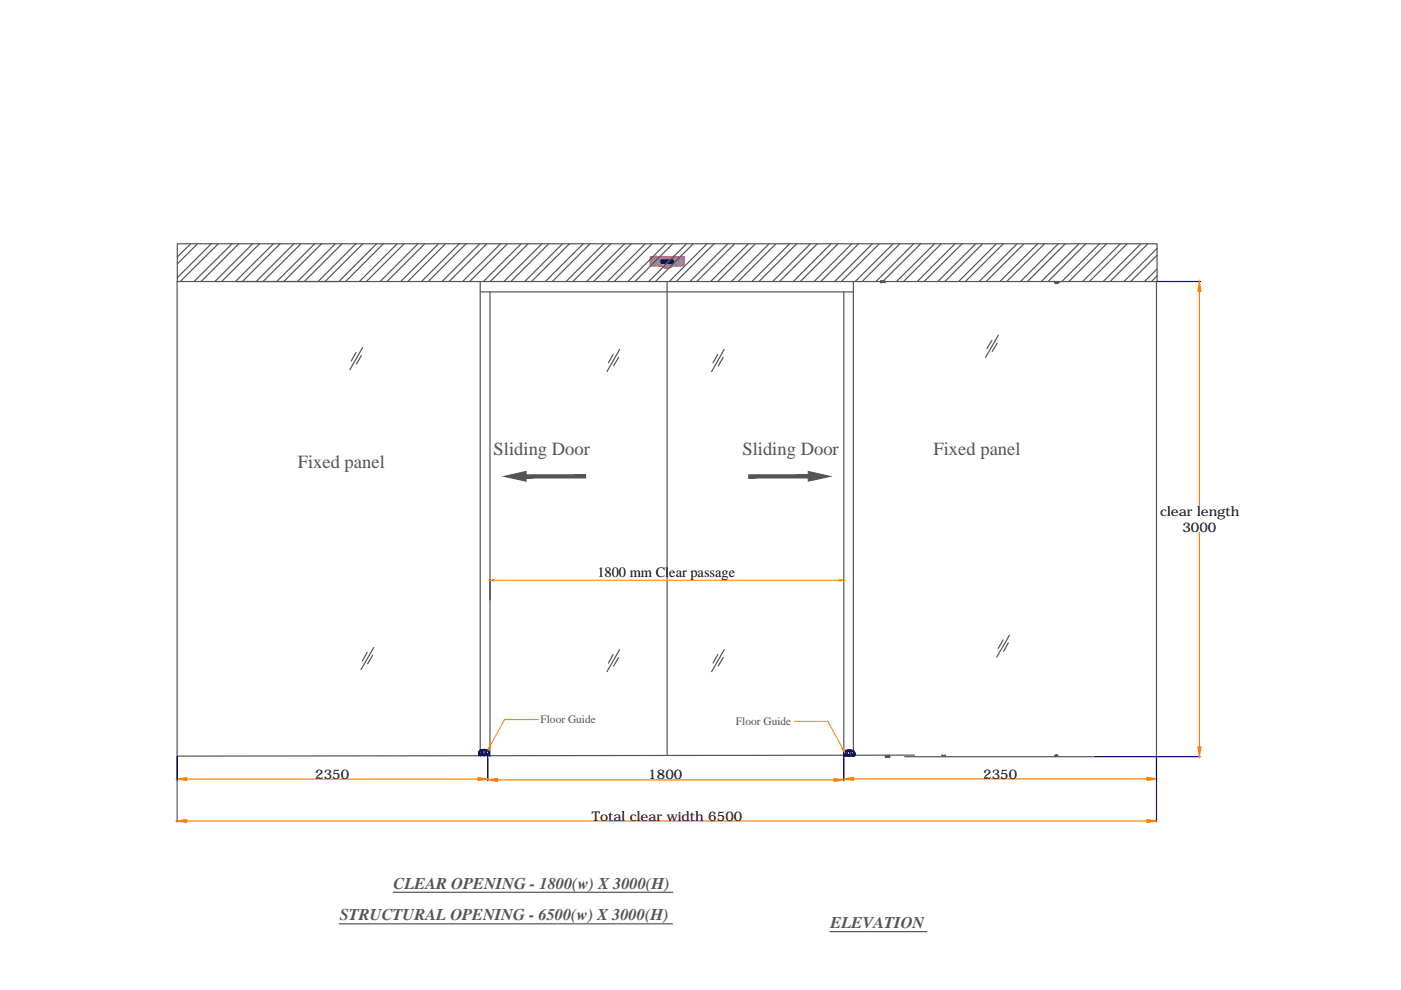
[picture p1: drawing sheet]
<svg xmlns="http://www.w3.org/2000/svg" width="297mm" height="210mm" viewBox="0 0 297 210" stroke-linecap="round" stroke-linejoin="round" font-family="sans-serif">
<defs><g id="words">
<g font-size="3.9" fill="#545454">
<text x="63.1" y="99.2">Fixed panel</text>
<text x="104.6" y="96.6">Sliding Door</text>
<text x="157.4" y="96.6">Sliding Door</text>
<text x="197.9" y="96.6">Fixed panel</text>
</g>
<g font-size="3.5" fill="#545454">
<text x="83.4" y="188.4">CLEAR OPENING - 1800(w) X 3000(H)</text>
<text x="72.1" y="195.1">STRUCTURAL OPENING - 6500(w) X 3000(H)</text>
<text x="176.1" y="196.8">ELEVATION</text>
</g>
<text font-size="3" x="126.7" y="122.3">1800 mm Clear passage</text>
<g font-size="2.8">
<text x="246" y="109.3">clear length</text>
<text x="250.7" y="112.9">3000</text>
<text x="66.8" y="165.1">2350</text>
<text x="137.5" y="165.3">1800</text>
<text x="208.4" y="165.1">2350</text>
<text x="125.5" y="174">Total clear width 6500</text>
</g>
<g font-size="2.4" fill="#545454">
<text x="114.6" y="153.3">Floor Guide</text>
<text x="156" y="153.7">Floor Guide</text>
</g>
</g></defs>
<!-- layer: FIN -->
<g fill="none" stroke="#545454" stroke-width=".25">
<path d="M37.5 59.7v100.4M37.6 51.7h207.7v8h-207.7zM40.4 51.7l-2.8 2.8M41.9 51.7l-4.3 4.3M44.8 51.7l-7.2 7.2M46.3 51.7l-8.1 8M49.2 51.7l-8.1 8M50 59.7h21.7M50.6 51.7l-8 8M53.6 51.7l-8 8M55 51.7l-8 8M58 51.7l-8.1 8"/>
<path d="M59.4 51.7l-8 8M62.3 51.7l-8 8M63.8 51.7l-8 8M66.7 51.7l-8 8M68.2 51.7l-8 8M71.1 51.7l-8 8M72.5 51.7l-8 8M75.4 51.7l-8 8M76.9 51.7l-8 8M79.8 51.7l-8 8M81.3 51.7l-8 8M84.2 51.7l-8 8"/>
<path d="M85.7 51.7l-8 8M88.6 51.7l-8 8M90 51.7l-8 8M93 51.7l-8 8M94.4 51.7l-8 8M97.4 51.7l-8 8M98.8 51.7l-8 8M101.7 51.7l-8 8M101.8 59.7v100.4M103.2 51.7l-8 8M106.1 51.7l-8 8M107.6 51.7l-8 8"/>
<path d="M110.5 51.7l-8 8M112 51.7l-8.1 8M114.9 51.7l-8.1 8M116.3 51.7l-8 8M119.3 51.7l-8 8M120.7 51.7l-8 8M123.7 51.7l-8.1 8M125.1 51.7l-8 8M128 51.7l-8 8M129.5 51.7l-8 8M132.4 51.7l-8 8M133.9 51.7l-8 8"/>
<path d="M136.8 51.7l-8 8M138.3 51.7l-8.1 8M141.2 51.7l-8.1 8M141.4 59.7v100.4M142.6 51.7l-8 8M145.5 51.7l-8 8M147 51.7l-8 8M149.9 51.7l-8 8M151.4 51.7l-8 8M154.3 51.7l-8 8M155.7 51.7l-8 8M158.7 51.7l-8 8"/>
<path d="M160.1 51.7l-8 8M163.1 51.7l-8 8M164.5 51.7l-8 8M167.4 51.7l-8 8M168.9 51.7l-8 8M171.8 51.7l-8 8M173.3 51.7l-8 8M176.2 51.7l-8 8M177.7 51.7l-8 8M180.6 51.7l-8 8M180.9 59.7v100.6M182 51.7l-8 8"/>
<path d="M185 51.7l-8 8M186.4 51.7l-8 8M189.4 51.7l-8.1 8M190.8 51.7l-8 8M193.7 51.7l-8 8M195.2 51.7l-8 8M198.1 51.7l-8 8M199.6 51.7l-8 8M202.5 51.7l-8 8M204 51.7l-8.1 8M206.9 51.7l-8.1 8M208.3 51.7l-8 8"/>
<path d="M211.2 51.7l-8 8M212.7 51.7l-8 8M215.6 51.7l-8 8M217.1 51.7l-8 8M220 51.7l-8 8M221.4 51.7l-8 8M224.4 51.7l-8 8M225.8 51.7l-8 8M228.8 51.7l-8 8M230.2 51.7l-8 8M233.1 51.7l-8 8M234.6 51.7l-8 8"/>
<path d="M237.5 51.7l-8 8M239 51.7l-8 8M241.9 51.7l-8 8M243.4 51.7l-8 8M245.2 59.7v100.8M245.3 52.7l-7 7M245.3 57l-2.6 2.7M245.3 54.1l-5.6 5.6M245.3 58.5l-1.2 1.2M75.5 74.8l-1 1.7M76.6 75.4l-1 1.8M76.9 73.7l-2.7 4.7"/>
<path d="M101.8 61.9h79.1M103.9 61.9v98.5M130 75.1l-1 1.8M131.1 75.8l-1 1.8M131.4 74.1l-2.7 4.7M152.2 75.1l-1 1.8M153.3 75.8l-1 1.8M153.5 74.1l-2.6 4.7M178.9 61.9v98.5M210.3 72.1l-1 1.8M211.4 72.8l-1 1.7M211.7 71.1l-2.7 4.7"/>
<path d="M77.9 138.3l-1.1 1.8M79 138.9l-1.1 1.9M79.2 137.3l-2.7 4.6M130 138.8l-1 1.8M131.1 139.4l-1 1.8M131.4 137.8l-2.7 4.6M152.2 138.8l-1 1.8M153.3 139.4l-1 1.8M153.5 137.8l-2.6 4.6M212.7 135.7l-1.1 1.8M213.8 136.3l-1 1.8M214 134.7l-2.7 4.6"/>
<path d="M191.8 160.4h39.8M193.9 160.1l-156.4 .2"/>
</g>
<!-- layer: 0 -->
<g fill="none" stroke="#808080" stroke-width=".25">
<path d="M137.9 54.9l-.1 .1M138 54.8h.1M138 54.4l-.2 .3M138 56.3v.1M138.1 56.2h.1M138.3 55.3l-.5 .5M138.4 55.2h.1M138.4 54.4l-.3 .3M138.7 55.7l-.5 .4M138.8 55.6h.1M138.8 54.4l-1 1M139 54.7l-.5 .4"/>
<path d="M139.1 54.5h.1M139.1 56l-.4 .4M139.1 54.4h.1M139.1 55.9h.1M139.3 55l-.4 .5M139.4 54.9h.1M139.5 56.3h.1M139.5 54.4l-1.7 1.7M139.7 55.4l-.5 .4M139.8 55.3h.1M139.9 54.4l-.4 .4M140.1 55.8l-.5 .4"/>
<path d="M140.2 55.7h.1M140.3 54.4l-2 2M140.3 54.7l-.4 .5M140.5 54.7h.1M140.5 56.1l-.4 .4M140.5 56h.1M140.6 54.4l-.1 .1M140.7 55.1l-.4 .5M140.8 55h.1M140.8 56.5l-.2 .2M140.9 56.4h.1M141 54.4l-1.9 2"/>
<path d="M141.1 55.5l-.5 .4M141.2 55.4h.1M141.2 56.9h.1M141.3 56.8h.1M141.4 54.4l-.5 .5M141.5 55.8l-.5 .5M141.6 55.8h.1M141.7 54.8l-.4 .5M141.8 54.4l-2 2M141.8 54.7h.1M141.8 56.2l-.4 .5M141.9 56.1h.1"/>
<path d="M142.1 54.4l-.2 .3M142.1 55.2l-.5 .5M142.2 55.1h.1M142.2 56.6l-.2 .2M142.3 56.5h.1M142.5 54.4l-2.1 2.2M142.5 55.6l-.5 .4M142.6 55.5h.1M142.7 54.5l-.4 .5M142.9 54.4h.1M142.9 55.9l-.5 .5M143 55.8h.1"/>
<path d="M143.1 54.9l-.4 .5M143.2 54.8h.1M143.2 56.3v.1M143.3 54.4l-2.4 2.4M143.3 56.2h.1M143.5 55.3l-.5 .5M143.6 55.2h.1M143.6 54.4l-.3 .3M143.9 55.7l-.5 .4M144 55.6h.1M144 54.4l-2.5 2.5M144.1 54.7l-.4 .4"/>
<path d="M144.2 54.5h.1M144.2 56l-.3 .4M144.4 54.4h.1M144.4 55.9h.1M144.5 55l-.4 .5M144.6 54.9h.1M144.7 56.3h.1M144.7 54.4l-2 2.1M144.9 55.4l-.5 .4M145 55.3h.1M145.1 54.8l-1.6 1.6M145.1 55.6l-.8 .8"/>
<path d="M145.1 56.3l-.1 .1M145.1 54.5l-.4 .3M145.1 56l-.3 .2"/>
</g>
<path d="M139.7 56.4l.9 .2M139.7 56.4h-1.9v-2h7.3v2h-1.9M143.2 56.4l-.9 .2a1.59 1.59 0 0 1-1.8 0" fill="none" stroke="#f0f" stroke-width=".25"/>
<g fill="#000" stroke="#000" stroke-width=".21">
<path d="M142 55.4h.2zM142 55.5h.2z"/>
<path d="M140.2 55.2h2.5zM140.3 55.2h2.4z"/>
<path d="M140.2 55.3h.2zM140.2 55.3h.3z"/>
<path d="M140.2 55.3v.3h.2zM140.2 55.3h.2v.3z"/>
<path d="M140.2 55.6h.3zM140.2 55.6h.3z"/>
<path d="M140.2 55.7h2.4zM140.2 55.7h2.5z"/>
<path d="M140.8 55.6h.7zM140.8 55.6h.7z"/>
<path d="M140.8 55.6h.7zM140.8 55.6h.7z"/>
<path d="M140.8 55.6h1.9zM140.8 55.6h1.9z"/>
<path d="M140.8 55.3h.7zM140.8 55.3h.7z"/>
<path d="M140.8 55.3h.7zM140.8 55.3h.7zM140.8 55.3h.7zM140.8 55.3h.7z"/>
<path d="M140.8 55.3h.7zM140.8 55.3h.7z"/>
<path d="M140.8 55.6h1.1zM140.9 55.6h1z"/>
<path d="M140.8 55.6h1.1zM140.8 55.6h1.1z"/>
<path d="M140.8 55.6h.7zM140.8 55.6h.7z"/>
<path d="M140.8 55.6h.7zM140.8 55.6h.7z"/>
<path d="M140.8 55.6h.7zM140.8 55.6h.7z"/>
<path d="M140.8 55.6h.7zM140.8 55.6h.7z"/>
<path d="M140.9 55.4h.6zM140.9 55.4h.6z"/>
<path d="M140.9 55.4h.6zM140.9 55.4h.6z"/>
<path d="M140.9 55.4h.6zM140.9 55.4h.6z"/>
<path d="M140.9 55.4h.6zM140.9 55.4h.6z"/>
<path d="M140.9 55.4h1.8zM140.9 55.4h1.8z"/>
<path d="M140.9 55.4v.1h1.8zM140.9 55.4h1.8v.1z"/>
<path d="M140.9 55.5h1zM140.9 55.5h1z"/>
<path d="M140.9 55.5h1zM140.9 55.5h1z"/>
<path d="M140.9 55.5h1zM140.9 55.5h1z"/>
<path d="M140.9 55.5h1zM140.9 55.5h1z"/>
<path d="M140.9 55.5h1zM140.9 55.5h1z"/>
<path d="M140.9 55.5l1 .1zM140.9 55.5l1 .1z"/>
<path d="M141 55.3h.4zM141 55.3h.4zM141 55.3h.4zM141 55.3h.4zM141 55.3h.4zM141 55.3h.4zM141 55.3h.4zM141 55.3h.4zM141 55.3h.4zM141 55.3h.4zM141 55.3h.4zM141 55.3h.4zM141 55.3h.4zM141 55.3h.4z"/>
<path d="M141 55.3l.4 .1zM141 55.3l.4 .1z"/>
<path d="M141 55.4h.1zM141 55.4h.1zM141 55.4h.1zM141 55.4h.1z"/>
<path d="M141 55.4l.4 .1zM141 55.4l.4 .1z"/>
<path d="M141 55.5h.1zM141 55.5h.1zM141 55.5h.1zM141 55.5h.1z"/>
<path d="M141 55.4h.1zM141 55.4h.1zM141 55.4h.1zM141 55.4h.1zM141 55.4h.1zM141 55.4h.1z"/>
<path d="M141 55.5h.1zM141 55.5h.1zM141 55.5h.1zM141 55.5h.1zM141 55.5h.1zM141 55.5h.1z"/>
<path d="M141 55.6h.4zM141 55.6h.4zM141 55.5l.4 .1zM141 55.5l.4 .1z"/>
<path d="M141 55.6h.4zM141 55.6h.4zM141 55.6h.4zM141 55.6h.4zM141 55.6h.4zM141 55.6h.4zM141 55.6h.4zM141 55.6h.4zM141 55.6h.4zM141 55.6h.4zM141 55.6h.4zM141 55.6h.4z"/>
<path d="M141.5 55.4h1.2zM141.5 55.4h1.2z"/>
<path d="M141.5 55.4h1.2zM141.5 55.4h1.2z"/>
<path d="M141.5 55.4h1.2zM141.5 55.4h1.2z"/>
<path d="M141.5 55.6h.4zM141.5 55.6h.4z"/>
<path d="M141.5 55.6h.4zM141.5 55.6h.4z"/>
<path d="M141.5 55.6h.4zM141.5 55.6h.4z"/>
<path d="M141.5 55.6h.4zM141.5 55.6h.4z"/>
<path d="M141.5 55.6h.4zM141.5 55.6h.4z"/>
<path d="M141.5 55.6h.4zM141.5 55.6h.4z"/>
<path d="M141.5 55.6h.4zM141.5 55.6h.4z"/>
<path d="M141.5 55.3h.4zM141.5 55.3h.4z"/>
<path d="M141.5 55.3h.4zM141.5 55.3h.4zM141.5 55.3h.4zM141.5 55.3h.4zM141.5 55.3h.4zM141.5 55.3h.4zM141.5 55.3h.4zM141.5 55.3h.4zM141.5 55.3h.4zM141.5 55.3h.4zM141.5 55.3h.4zM141.5 55.3h.4zM141.5 55.3h.4zM141.5 55.3h.4z"/>
<path d="M141.5 55.4h.4zM141.5 55.4h.4zM141.5 55.4h.4zM141.5 55.4h.4zM141.5 55.4h.4zM141.5 55.4h.4zM141.5 55.3l.4 .1zM141.5 55.3l.4 .1z"/>
<path d="M141.5 55.5l.3-.1zM141.8 55.4h.1l-.2 .1z"/>
<path d="M141.5 55.5h.4zM141.5 55.5h.4zM141.5 55.5h.4zM141.5 55.5h.4z"/>
<path d="M141.5 55.3h1.2zM141.5 55.3h1.2z"/>
<path d="M141.5 55.3h1.2zM141.5 55.3h1.2z"/>
<path d="M141.9 55.5h.8zM141.9 55.5h.8zM141.9 55.5h.8zM141.9 55.5h.8z"/>
<path d="M141.9 55.5h.8zM141.9 55.5h.8z"/>
<path d="M141.9 55.5h.8zM141.9 55.5h.8z"/>
<path d="M141.9 55.5h.8zM141.9 55.5h.8z"/>
<path d="M141.9 55.5h.8zM141.9 55.5h.8z"/>
<path d="M141.9 55.5l.8 .1zM141.9 55.5l.8 .1z"/>
<path d="M141.9 55.6h.8zM141.9 55.6h.8z"/>
<path d="M141.9 55.6h.8zM141.9 55.6h.8z"/>
<path d="M141.9 55.6h.8zM141.9 55.6h.8zM141.9 55.6h.8zM141.9 55.6h.8z"/>
<path d="M141.9 55.6h.8zM141.9 55.6h.8z"/>
<path d="M141.9 55.6h.8zM141.9 55.6h.8z"/>
<path d="M141.5 55.6h.4zM141.5 55.6h.4zM141.5 55.6h.4zM141.5 55.6h.4zM141.5 55.5l.4 .1zM141.5 55.5l.4 .1z"/>
<path d="M142 55.3h.5zM142 55.3h.5zM142 55.3h.5zM142 55.3h.5zM142 55.3h.5zM142 55.3h.5zM142 55.3h.5zM142 55.3h.5zM142 55.3h.5zM142 55.3h.5zM142 55.3h.5zM142 55.3h.5zM142 55.3h.5zM142 55.3h.5z"/>
<path d="M142 55.3l.5 .1zM142 55.3l.5 .1z"/>
<path d="M142 55.4h.2zM142 55.4h.2z"/>
<path d="M142 55.4l.5 .1zM142 55.4l.5 .1z"/>
<path d="M142 55.5h.2zM142 55.5h.2z"/>
<path d="M142 55.4h.2zM142 55.4h.2zM142 55.4h.2zM142 55.4h.2z"/>
<path d="M142 55.5h.2zM142 55.5h.2zM142 55.5h.2zM142 55.5h.2z"/>
<path d="M142 55.6h.5zM142 55.6h.5zM142 55.5l.5 .1zM142 55.5l.5 .1z"/>
<path d="M142 55.6h.5zM142 55.6h.5zM142 55.6h.5zM142 55.6h.5zM142 55.6h.5zM142 55.6h.5zM142 55.6h.5zM142 55.6h.5zM142 55.6h.5zM142 55.6h.5zM142 55.6h.5zM142 55.6h.5z"/>
<path d="M140.2 55.3h2.5zM140.2 55.3h2.5zM140.2 55.2l2.5 .1zM140.2 55.2l2.5 .1z"/>
<path d="M141.5 55.3h1.2zM141.5 55.3h1.2zM141.5 55.3h1.2zM141.5 55.3h1.2z"/>
<path d="M141.5 55.4h1.2zM141.5 55.4h1.2zM140.9 55.4h1.8zM140.9 55.4h1.8zM140.8 55.3l1.9 .1zM140.8 55.3l1.9 .1z"/>
<path d="M140.2 55.7h2.5zM140.2 55.7h2.5zM140.2 55.6l2.5 .1zM140.2 55.6l2.5 .1z"/>
<path d="M140.2 55.7h2.5zM140.2 55.7h2.5zM140.2 55.7h2.5zM140.2 55.7h2.5z"/>
</g>
<g fill="none" stroke="#000" stroke-width=".25">
<path d="M140.2 55.2h2.5v.5h-2.5zM140.3 55.6v.1M140.3 55.2v.5M140.3 55.2h2.3v.5M140.3 55.7h2.3M140.4 55.3h.5l-.4 .1v.1l.4-.1v.2h-.5zM140.8 55.5h.1M141 55.6h.1M141.1 55.5h.3l-.3-.1 .3-.1h-.4v.3M141.1 55.5l.3 .1h-.4M141.1 55.4h.1M141.1 55.5h.1"/>
<path d="M141.5 55.3h.4l-.2 .2 .2 .1h-.4l.3-.2-.3-.1M141.5 55.6h.1M141.5 55.4h.1M141.5 55.3h.1M141.9 55.5h.1M141.9 55.6h.1M142 55.6h.1M142.1 55.4h.1M142.1 55.5h.1M142.2 55.5l.3 .1h-.5M142.2 55.4h.1M142.2 55.5h.1"/>
<path d="M142.2 55.4l.3-.1h-.5v.3M142.2 55.4h.3l-.3 .1M142.6 55.6v.1M101.5 159.9h.1M101.5 159.7h.1M101.5 159.9h.7h-.7M101.5 159.6v.1M101.5 159.5v.1M101.5 159.7v.2M101.6 159.7l-.1 .2M101.6 159.7v.4M101.6 159.4l-.1 .2"/>
<path d="M101.6 159.9l.1 .1-.1-.1M101.6 159.9h.5h-.5M101.6 159.4v.1M101.7 159.3l-.2 .4M101.7 159.3h.1M101.7 159.3l-.1 .1M101.7 159.3l-.1 .4M101.9 159.2l-.2 .1M101.9 159.2h.1M101.9 159.2l-.3 .5M101.9 160v.1v-.1M101.9 160l.2-.1-.2 .1"/>
<path d="M101.9 160h-.2v.1M102 159.1h-.1M102.1 159h1M102.1 159.1l-.3 .1M102.1 159h1.1l-1.1 .1M102.1 159.1h.1M102.1 159l-.2 .2M102.1 159.1l-.2 .1M102.1 159v.1M102.1 159.1h1.1M102.1 159h1.1M102.2 159.9l-.1 .2"/>
<path d="M102.6 160l.1 .1zM102.6 159.9l.1 .2zM103 159.9l.2 .2-.2-.2M103 159.9h.8h-.8M103 159.9v-.8v.8M103 159.1h-.8h.8h-.8v.8M103 159.1v.8M103 159.1h-.8v.8M103.1 159.1l.3 .1M103.2 159v.1M103.2 159l.2 .2M103.2 159.1l.2 .1"/>
<path d="M103.2 159.9h.5zM103.2 159.9l.1 .2M103.3 160h.2zM103.3 159.1h.1M103.4 159.2l.3 .5M103.4 159.2l.1 .1M103.4 159.2h.1M103.4 159.2l.1 .1-.1-.1M103.4 159.2l.3 .3M103.5 159.3l.2 .4M103.5 159.3h.1M103.5 159.3l.3 .4"/>
<path d="M103.6 159.4l.1 .1M103.7 159.7l.1 .2M103.7 159.7v.4M103.7 159.9l-.2 .2M103.7 159.7h.1M103.7 159.5l.1 .6h-2.3v-.4M103.8 159.7h.1M103.8 159.9h.1M178.9 160h.1M178.9 159.8v.4h2.3v-.4M178.9 159.8h.1M179 159.8v.1v-.1"/>
<path d="M179 159.8v.4M179.1 159.5l-.2 .3M179.1 159.9h.4zM179.1 159.9l.1 .3M179.1 159.4l-.2 .4M179.2 159.4v.1M179.2 159.4h.1M179.2 159.4l-.3 .4M179.2 159.5l-.2 .3M179.3 159.3h.1M179.3 159.3l-.1 .1 .1-.1M179.3 159.3l-.3 .3"/>
<path d="M179.3 159.3l-.3 .5M179.3 159.3l-.1 .1M179.3 159.3l-.1 .2M179.5 159.2h-.1M179.5 159.2l-.2 .1M179.5 159.1h1.1M179.5 159.1h.1M179.5 159.1l.1 .1M179.5 159.1l-.2 .2M179.5 159.1v.1M179.5 159.9l-.1 .3M179.5 159.1h.8l.5 .2"/>
<path d="M179.6 159.1l-.3 .2M179.6 159.2l-.3 .1M179.6 159.2h1M179.7 160l-.2 .2 .2-.2M179.7 159.9h-.7h.7M179.7 160v-.8v.8M179.7 159.2h.8h-.8h.8v.8M179.7 159.2v.7M179.7 159.2h.8v.8M180.5 160l.1 .2M180.6 159.2l.2 .1M180.6 159.1h-1.1l1.1 .1"/>
<path d="M180.6 159.1v.1M180.6 159.1l.2 .1M180.6 159.1l.3 .2M180.7 159.2l.2 .1M180.8 159.2h.1M180.8 159.3l.3 .5M180.8 159.3l.2 .1M180.8 159.3h.1M180.8 159.3l.2 .2M180.9 159.3h.1M180.9 159.3h-.1M180.9 159.3l.3 .3"/>
<path d="M181 159.5l.1 .3M181 159.4l.2 .4M181 159.4v.1M181 159.4h.1M181.1 159.5l.1 .2M181.1 159.9l-.1 .2 .1-.2M181.1 159.9h-.5h.5M181.1 159.8h.1M181.2 159.8h.1M181.2 160h.1M181.2 159.9h-.7h.7M181.2 159.6v.1"/>
<path d="M181.2 159.8l-.1 .4M181.2 159.7v.1M102.1 160.1h.1M102.1 160.1h1.1h-1.1M103.2 160.1h.1M103.3 160.1h.2zM179.2 160.1h.2zM179.2 160.2h.2zM179.5 160.2h.1M179.5 160.2h1.1M180 160.1h.2zM180 160.1h.1z"/>
<path d="M180.6 160.2h.1M180.6 160.2h-1.1h1.1M180.8 160.1v.1v-.1M180.8 160.1l-.2-.2 .2 .2M180.8 160.1h.2v.1"/>
<circle cx="102.6" cy="160" r=".06"/>
<circle cx="102.6" cy="160" r=".07"/>
<circle cx="180.1" cy="160.1" r=".06"/>
</g>
<!-- layer: 1 -->
<path d="M101.8 159.7v.6M102.6 158.8v1.5M103.4 159.7v.6M179.3 159.8v.6M180.1 158.9v1.5M180.9 159.8v.6" fill="none" stroke="#000" stroke-width=".25"/>
<!-- layer: 0 -->
<g fill="#ff7f00" stroke="#ff7f00" stroke-width=".21">
<path d="M178.5 158.7l.2-.2 .3 .8z"/>
<path d="M103.8 158.2l.2 .1-.5 .7z"/>
<path d="M103.9 123l.8-.1v.3z"/>
<path d="M178.1 122.9l.8 .1-.8 .2z"/>
<path d="M178.9 165.1l2.1-.3v.7z"/>
<path d="M243.2 164.8l2 .3-2 .4z"/>
<path d="M101.3 164.8l2.1 .4-2.1 .3z"/>
<path d="M37.5 165.2l2.1-.4v.7z"/>
<path d="M243.2 173.7l2 .4-2 .3z"/>
<path d="M37.5 174.1l2.1-.4v.7z"/>
<path d="M254.3 59.7l.3 2.1h-.6z"/>
<path d="M254 158.4h.6l-.3 2z"/>
</g>
<path d="M104.7 123h73.4M114.1 152.6h-7.1l-3.1 5.6M168.4 153h7.1l3.1 5.6" fill="none" stroke="#ff7f00" stroke-width=".21"/>
<path d="M103.9 122.9v4.4M178.9 122.9v.1" fill="none" stroke="#00f" stroke-width=".21"/>
<g fill="#545454" stroke="#545454" stroke-width=".21">
<path d="M171.4 99.9l4.7 1.1-4.7 1z"/>
<path d="M187.9 160.4h.1z"/>
<path d="M223.7 59.8h.2z"/>
<path d="M186.8 59.8h.1z"/>
<path d="M106.8 101l4.7-1.1v2.1z"/>
<path d="M158.8 101.3h12.6v-.6zM158.8 100.7h12.6l-12.6 .6z"/>
<path d="M188.3 160.4h.2zM188.3 160.4h.2zM188.3 160.4h.2zM188.3 160.4h.2zM188.3 160.4h.2zM188.3 160.4h.2zM188.3 160.4h.2zM188.3 160.4h.2zM188.3 160.4h.2zM188.3 160.4h.2zM188.3 160.4h.2zM188.3 160.4h.2zM188.3 160.4h.2zM188.3 160.4h.2z"/>
<path d="M188.3 160.4h.2zM188.3 160.4h.2z"/>
<path d="M188.3 160.4h.2zM188.3 160.4h.2z"/>
<path d="M188.3 160.4h.2zM188.3 160.4h.2zM188.3 160.4h.2zM188.3 160.4h.2zM188.3 160.4h.2zM188.3 160.4h.2zM188.3 160.4h.2zM188.3 160.4h.2zM188.3 160.4h.2zM188.3 160.4h.2zM188.3 160.4h.2zM188.3 160.4h.2zM188.3 160.4h.2zM188.3 160.4h.2zM188.3 160.4h.2zM188.3 160.4h.2z"/>
<path d="M188 160.4h.2zM188 160.4h.2zM188 160.4h.2zM188 160.4h.2zM188 160.4h.2zM188 160.4h.2zM188 160.4h.2zM188 160.4h.2zM188 160.4h.2zM188 160.4h.2zM188 160.4h.2zM188 160.4h.2zM188 160.4h.2zM188 160.4h.2z"/>
<path d="M188 160.4h.2zM188 160.4h.2z"/>
<path d="M188 160.4h.2zM188 160.4h.2z"/>
<path d="M188 160.4h.2zM188 160.4h.2zM188 160.4h.2zM188 160.4h.2zM188 160.4h.2zM188 160.4h.2zM188 160.4h.2zM188 160.4h.2zM188 160.4h.2zM188 160.4h.2zM188 160.4h.2zM188 160.4h.2zM188 160.4h.2zM188 160.4h.2zM188 160.4h.2zM188 160.4h.2z"/>
<path d="M187.8 160.4h.7zM187.8 160.4h.7zM187.8 160.3l.7 .1zM187.8 160.3l.7 .1z"/>
<path d="M187.9 160.4h.1zM187.9 160.4h.1zM187.9 160.4h.1zM187.9 160.4h.1z"/>
<path d="M187.9 160.4h.1zM187.9 160.4h.1zM187.9 160.4h.1zM187.9 160.4h.1z"/>
<path d="M187.9 160.4h.1zM187.9 160.4h.1z"/>
<path d="M187.9 160.4h.1zM187.9 160.4h.1z"/>
<path d="M187.9 160.4h.1zM187.9 160.4h.1z"/>
<path d="M187.9 160.4h.1zM187.9 160.4h.1zM187.9 160.4h.1zM187.9 160.4h.1z"/>
<path d="M187.9 160.4h.1zM187.9 160.4h.1z"/>
<path d="M187.8 160.5h.7zM187.8 160.5h.7zM187.8 160.5h.7zM187.8 160.5h.7zM187.8 160.5h.7zM187.8 160.5h.7z"/>
<path d="M188.2 160.4h.1zM188.2 160.4h.1zM188.2 160.4h.1zM188.2 160.4h.1zM188.2 160.4h.1zM188.2 160.4h.1zM188.2 160.4h.1zM188.2 160.4h.1zM188.2 160.4h.1zM188.2 160.4h.1zM188.2 160.4h.1zM188.2 160.4h.1zM188.2 160.4h.1zM188.2 160.4h.1zM188.2 160.4h.1zM188.2 160.4h.1z"/>
<path d="M188.2 160.4h.1zM188.2 160.4h.1zM188.2 160.4h.1zM188.2 160.4h.1zM188.2 160.4h.1zM188.2 160.4h.1zM188.2 160.4h.1zM188.2 160.4h.1z"/>
<path d="M188.2 160.4h.1zM188.2 160.4h.1zM188.2 160.4h.1zM188.2 160.4h.1zM188.2 160.4h.1zM188.2 160.4h.1zM188.2 160.4h.1zM188.2 160.4h.1zM188.2 160.4h.1zM188.2 160.4h.1z"/>
<path d="M224.2 59.8h.1zM224.2 59.8h.1zM224.2 59.8h.1zM224.2 59.8h.1zM224.2 59.8h.1zM224.2 59.8h.1zM224.2 59.8h.1zM224.2 59.8h.1zM224.2 59.8h.1zM224.2 59.8h.1zM224.2 59.8h.1zM224.2 59.8h.1zM224.2 59.8h.1zM224.2 59.8h.1z"/>
<path d="M224.2 59.8l.1 .1zM224.2 59.8l.1 .1z"/>
<path d="M224.2 59.9h.1zM224.2 59.9h.1z"/>
<path d="M224.2 59.9h.1zM224.2 59.9h.1zM224.2 59.9h.1zM224.2 59.9h.1zM224.2 59.9h.1zM224.2 59.9h.1zM224.2 59.9h.1zM224.2 59.9h.1zM224.2 59.9h.1zM224.2 59.9h.1zM224.2 59.9h.1zM224.2 59.9h.1zM224.2 59.9h.1zM224.2 59.9h.1zM224.2 59.9h.1zM224.2 59.9h.1z"/>
<path d="M223.9 59.8h.1zM223.9 59.8h.1zM223.9 59.8h.1zM223.9 59.8h.1zM223.9 59.8h.1zM223.9 59.8h.1zM223.9 59.8h.1zM223.9 59.8h.1zM223.9 59.8h.1zM223.9 59.8h.1zM223.9 59.8h.1zM223.9 59.8h.1zM223.9 59.8h.1zM223.9 59.8h.1z"/>
<path d="M223.9 59.8l.1 .1zM223.9 59.8l.1 .1z"/>
<path d="M223.9 59.9h.1zM223.9 59.9h.1z"/>
<path d="M223.9 59.9h.1zM223.9 59.9h.1zM223.9 59.9h.1zM223.9 59.9h.1zM223.9 59.9h.1zM223.9 59.9h.1zM223.9 59.9h.1zM223.9 59.9h.1zM223.9 59.9h.1zM223.9 59.9h.1zM223.9 59.9h.1zM223.9 59.9h.1zM223.9 59.9h.1zM223.9 59.9h.1zM223.9 59.9h.1zM223.9 59.9h.1z"/>
<path d="M223.7 59.8h.7zM223.7 59.8h.7zM223.7 59.8h.7zM223.7 59.8h.7z"/>
<path d="M223.7 59.8h.2zM223.7 59.8h.2zM223.7 59.8h.2zM223.7 59.8h.2z"/>
<path d="M223.7 59.8l.2 .1zM223.7 59.8l.2 .1z"/>
<path d="M223.7 59.9h.2zM223.7 59.9h.2z"/>
<path d="M223.7 59.9h.2zM223.7 59.9h.2z"/>
<path d="M223.7 59.9h.2zM223.7 59.9h.2z"/>
<path d="M223.7 59.9h.2zM223.7 59.9h.2z"/>
<path d="M223.7 59.9h.2zM223.7 59.9h.2z"/>
<path d="M223.7 59.9h.7zM223.7 59.9h.7zM223.7 59.9h.7zM223.7 59.9h.7zM223.7 59.9h.7zM223.7 59.9h.7z"/>
<path d="M224 59.8h.2zM224 59.8h.2zM224 59.8h.2zM224 59.8h.2zM224 59.8h.2zM224 59.8h.2zM224 59.8h.2zM224 59.8h.2zM224 59.8h.2zM224 59.8h.2zM224 59.8h.2zM224 59.8h.2zM224 59.8h.2zM224 59.8h.2zM224 59.8h.2zM224 59.8h.2zM224 59.8h.2zM224 59.8h.2z"/>
<path d="M224 59.9h.2zM224 59.9h.2zM224 59.9h.2zM224 59.9h.2zM224 59.8l.2 .1zM224 59.8l.2 .1z"/>
<path d="M224 59.9h.2zM224 59.9h.2zM224 59.9h.2zM224 59.9h.2zM224 59.9h.2zM224 59.9h.2zM224 59.9h.2zM224 59.9h.2zM224 59.9h.2zM224 59.9h.2z"/>
<path d="M187.2 59.7h.2zM187.2 59.7h.2zM187.2 59.7h.2zM187.2 59.7h.2zM187.2 59.7h.2zM187.2 59.7h.2zM187.2 59.7h.2zM187.2 59.7h.2zM187.2 59.7h.2zM187.2 59.7h.2zM187.2 59.7h.2zM187.2 59.7h.2zM187.2 59.7h.2zM187.2 59.7h.2zM187.2 59.7h.2zM187.2 59.7h.2z"/>
<path d="M187.2 59.8h.2zM187.2 59.8h.2z"/>
<path d="M187.2 59.8h.2zM187.2 59.8h.2zM187.2 59.8h.2zM187.2 59.8h.2zM187.2 59.8h.2zM187.2 59.8h.2zM187.2 59.8h.2zM187.2 59.8h.2zM187.2 59.8h.2zM187.2 59.8h.2zM187.2 59.8h.2zM187.2 59.8h.2zM187.2 59.8h.2zM187.2 59.8h.2zM187.2 59.8h.2zM187.2 59.8h.2z"/>
<path d="M186.9 59.7h.2zM186.9 59.7h.2zM186.9 59.7h.2zM186.9 59.7h.2zM186.9 59.7h.2zM186.9 59.7h.2zM186.9 59.7h.2zM186.9 59.7h.2zM186.9 59.7h.2zM186.9 59.7h.2zM186.9 59.7h.2zM186.9 59.7h.2zM186.9 59.7h.2zM186.9 59.7h.2zM186.9 59.7h.2zM186.9 59.7h.2z"/>
<path d="M186.9 59.8h.2zM186.9 59.8h.2z"/>
<path d="M186.9 59.8h.2zM186.9 59.8h.2zM186.9 59.8h.2zM186.9 59.8h.2zM186.9 59.8h.2zM186.9 59.8h.2zM186.9 59.8h.2zM186.9 59.8h.2zM186.9 59.8h.2zM186.9 59.8h.2zM186.9 59.8h.2zM186.9 59.8h.2zM186.9 59.8h.2zM186.9 59.8h.2zM186.9 59.8h.2zM186.9 59.8h.2z"/>
<path d="M186.7 59.7h.8zM186.7 59.7h.8zM186.7 59.7h.8zM186.8 59.7h.7z"/>
<path d="M186.8 59.7h.1zM186.8 59.7h.1zM186.8 59.7h.1zM186.8 59.7h.1zM186.8 59.7h.1zM186.8 59.7h.1zM186.8 59.7h.1zM186.8 59.7h.1zM186.8 59.7h.1zM186.8 59.7h.1z"/>
<path d="M186.8 59.8h.1zM186.8 59.8h.1z"/>
<path d="M186.8 59.8h.1zM186.8 59.8h.1z"/>
<path d="M186.8 59.8h.1zM186.8 59.8h.1z"/>
<path d="M186.8 59.8h.1zM186.8 59.8h.1z"/>
<path d="M186.8 59.8h.1zM186.8 59.8h.1z"/>
<path d="M186.7 59.8h.8zM186.7 59.8h.8zM186.7 59.8h.8zM186.7 59.8h.8z"/>
<path d="M186.7 59.8l.7 .1zM186.7 59.8h.8z"/>
<path d="M187.1 59.7h.1zM187.1 59.7h.1zM187.1 59.7h.1zM187.1 59.7h.1zM187.1 59.7h.1zM187.1 59.7h.1zM187.1 59.7h.1zM187.1 59.7h.1zM187.1 59.7h.1zM187.1 59.7h.1zM187.1 59.7h.1zM187.1 59.7h.1zM187.1 59.7h.1zM187.1 59.7h.1zM187.1 59.7h.1zM187.1 59.7h.1zM187.1 59.7h.1zM187.1 59.7h.1zM187.1 59.7h.1zM187.1 59.7h.1zM187.1 59.7h.1zM187.1 59.7h.1zM187.1 59.7h.1zM187.1 59.7h.1z"/>
<path d="M187.1 59.8h.1zM187.1 59.8h.1zM187.1 59.8h.1zM187.1 59.8h.1z"/>
<path d="M187.1 59.8h.1zM187.1 59.8h.1zM187.1 59.8h.1zM187.1 59.8h.1zM187.1 59.8h.1zM187.1 59.8h.1z"/>
<path d="M111.5 100.7v.6l12.7-.6zM111.5 101.3l12.7-.6v.6z"/>
</g>
<!-- layer: FIN -->
<path d="M103.4 160.7v4.9M178.9 160.7v4.9" fill="none" stroke="#00f" stroke-width=".25"/>
<path d="M105.5 165.4h71.3" fill="none" stroke="#ff7f00" stroke-width=".25"/>
<g fill="#ff7f00" stroke="#ff7f00" stroke-width=".21">
<path d="M176.8 165l2.1 .4-2.1 .3z"/>
<path d="M103.4 165.4l2.1-.4v.7z"/>
</g>
<!-- layer: ROOMNAME -->
<path d="M71.9 195.9h70.7M83.4 189.2h59.3M176 197.5h20.5" fill="none" stroke="#545454" stroke-width=".25"/>
<!-- layer: 0 -->
<g fill="none" stroke="#545454" stroke-width=".25">
<path d="M186.8 59.7l-.1 .1M186.8 59.7l.6 .1M186.8 59.8h.1M186.8 59.7h.1M186.8 59.9h.6M186.8 59.7h.6M186.9 59.8h.1M186.9 59.7h.1M187 59.7v.1M187 59.8h.1M187 59.7h.1M187.1 59.7l.1 .1z"/>
<path d="M187.1 59.8h.1M187.1 59.7h.1M187.2 59.8h.1M187.2 59.7h.2zM187.2 59.7v.1M187.3 59.8h-.1M187.3 59.8h.1M187.3 59.7h.1M187.4 59.7h.1M187.4 59.8h.1M187.4 59.7v.1M187.5 59.7v.1"/>
<path d="M223.7 59.8l-.1 .1M223.7 59.9h.7M223.7 59.9h.1M223.7 59.8v.1M223.8 59.9h.1M223.9 59.9h.1M224 59.9h.2M224 59.9h.1M224.2 59.9h.1M224.3 59.9h.1M224.4 59.9h-.1M224.4 59.8v.1"/>
<path d="M187.8 160.3h.1M187.8 160.4h.2M187.8 160.3h.7M187.9 160.4h.1M187.9 160.4h.6M188 160.4h.1M188 160.4h.2zM188.1 160.4h-.1M188.1 160.4h.1M188.2 160.4h.1zM188.2 160.4h.1M188.3 160.4h.1"/>
<path d="M188.3 160.4h.2zM188.5 160.4h.1M188.5 160.3h.1M199.7 160.2h.1M199.8 160.2h.1M199.8 160.2h.6M200.4 160.2h.1M223.6 160.3h.1M223.6 160.3h.7M223.7 160.2h.1M223.7 160.2v.1M223.8 160.2h.1"/>
<path d="M223.7 160.3h.1M223.8 160.3h.1M223.8 160.3h.1zM223.8 160.2v.1M223.9 160.2h.1M223.9 160.3h.1M223.9 160.2v.1M224 160.3h.1M224 160.2h.1M224 160.2v.1M224.1 160.3h.1M224.2 160.3h.1"/>
<path d="M224.2 160.2h.1M224.2 160.2v.1M224.3 160.3h.1"/>
</g>
<path d="M245.4 59.7h9.1M37.5 160.3v14M103.4 160.4v5M178.9 160.4v5M231.9 160.4h22.6M245.2 160.7v13.6" fill="none" stroke="#00f" stroke-width=".25"/>
<path d="M254.3 61.8v45.4M254.3 112.9v45.5M39.6 165.2h61.7M39.6 174.1h203.6M181 165.1h62.2" fill="none" stroke="#ff7f00" stroke-width=".25"/>
<use href="#words"/>
</svg>
